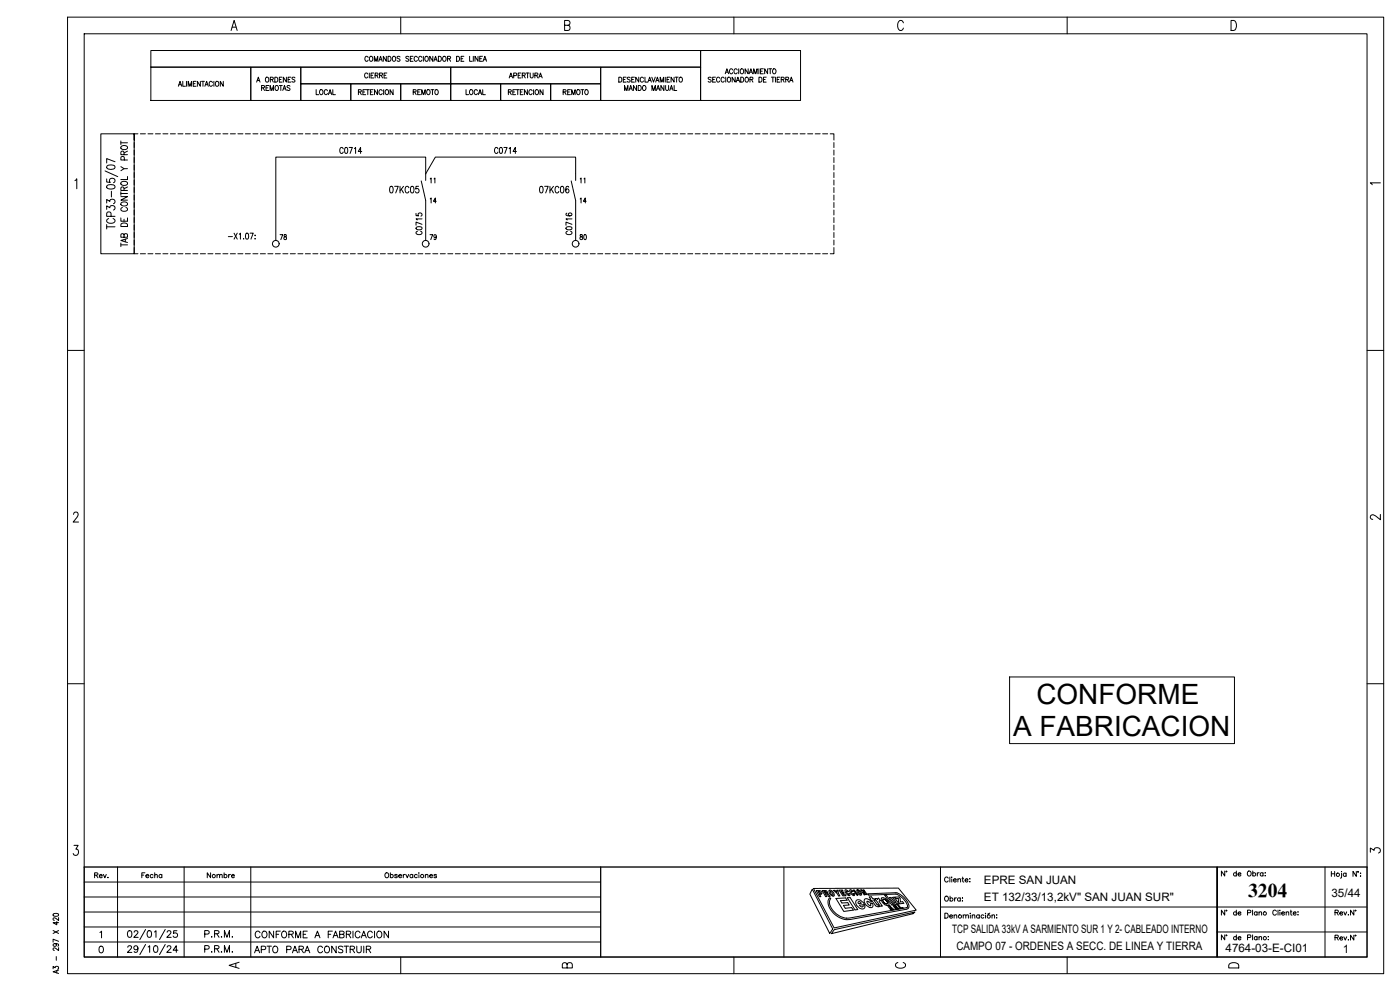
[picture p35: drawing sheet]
<svg xmlns="http://www.w3.org/2000/svg" width="420mm" height="297mm" viewBox="0 0 420 297" stroke-linecap="round" stroke-linejoin="round" font-family="sans-serif">
<defs><g id="words">
<g font-size="8.4">
<text x="311" y="211.2">CONFORME</text>
<text x="304.1" y="220.8">A FABRICACION</text>
</g>
<text font-size="5.9" x="374.6" y="269.1">3204</text>
<g font-size="5.3">
<text x="75.5" y="287.2">APTO PARA CONSTRUIR</text>
<text x="75.8" y="282.6">CONFORME A FABRICACION</text>
</g>
<g font-size="4.9">
<text x="147.5" y="47.3">C0714</text>
<text x="410.3" y="157.3">2</text>
<text x="410.3" y="257.2">3</text>
<text x="67.7" y="291.7">A</text>
<text x="167.9" y="291.7">B</text>
<text x="267.8" y="291.7">C</text>
<text x="367.9" y="291.7">D</text>
</g>
<g font-size="4.4">
<text x="93.8" y="29.6">LOCAL</text>
<text x="128.1" y="56.1">11</text>
<text x="173.2" y="56.1">11</text>
<text x="128.1" y="62.1">14</text>
<text x="173.2" y="62.1">14</text>
<text x="83.3" y="73">78</text>
<text x="128.1" y="73">79</text>
<text x="173.2" y="73">80</text>
<text x="27.5" y="264.6">Rev.</text>
<text x="41.6" y="264.6">Fecha</text>
<text x="61.4" y="264.6">Nombre</text>
</g>
<g font-size="3.5">
<text x="410.3" y="56.8">1</text>
<text x="295.3" y="265.3">EPRE SAN JUAN</text>
<text x="399.6" y="269.1">35/44</text>
<text x="295.3" y="270.3">ET 132/33/13,2kV&quot; SAN JUAN SUR&quot;</text>
<text x="285.8" y="279.8">TCP SALIDA 33kV A SARMIENTO SUR 1 Y 2- CABLEADO INTERNO</text>
<text x="287" y="284.9">CAMPO 07 - ORDENES A SECC. DE LINEA Y TIERRA</text>
<text x="367.8" y="285.7">4764-03-E-CI01</text>
<text x="403" y="285.9">1</text>
</g>
</g></defs>
<!-- layer: 0 -->
<g fill="none" stroke="#000" stroke-width=".3">
<path d="M20.3 5.1h395v287h-395zM25.3 10.1h385v277h-385zM69.4 9.1l.9-3 .9 3M69.7 8.1h1.1M120.3 5.1v5M169.5 7.6h1a.73 .73 0 0 0 .6-.7 .73 .73 0 0 0-.6-.8h-1v3h1a.81 .81 0 0 0 .6-.7 .81 .81 0 0 0-.6-.8M220.3 5.1v5M271.1 6.9a.8 .8 0 0 0-1.2-.6 2 2 0 0 0 .2 2.8 .86 .86 0 0 0 1-.7M320.3 5.1v5M369.5 6.1h.8a1.76 1.76 0 0 1 0 3h-.8zM22.5 54.2l.5-.6v3M31.5 51.3l3.8 1.7"/>
<path d="M32 53.7v.9l1.1 .1a.76 .76 0 0 1 .1-1 .76 .76 0 0 1 1 0 .76 .76 0 0 1 .1 1l-.2 .1M32.1 55.7l1-.3a1.16 1.16 0 0 1 1.4 .6v.2a1.63 1.63 0 0 1-2.5 0zM32.1 49.8l1-.3a1.16 1.16 0 0 1 1.4 .6v.1a1.63 1.63 0 0 1-2.5 0zM33.4 57.4v1.7M34.5 48.5l-2.5-.9v1.3M40.3 42.8v1.5M40.3 45v1.5M40.3 47.3v1.5M40.3 49.5v1.5M40.3 51.8v1.5M40.3 54v1.5M40.3 56.3v1.5"/>
<path d="M40.3 58.5v1.5M41.4 40.2h-1.1v35.9h-10v-35.9h10v1.8M42.1 40.2h1.5M44.4 40.2h1.5M46.6 40.2h1.5M48.9 40.2h1.5M51.1 40.2h1.5M53.4 40.2h1.5M55.6 40.2h1.5M57.9 40.2h1.5M60.1 40.2h1.6M62.4 40.2h1.5"/>
<path d="M64.6 40.2h1.5M66.9 40.2h1.5M69.1 40.2h1.5M71.4 40.2h1.5M73.6 40.2h1.5M75.9 40.2h1.5M78.1 40.2h1.5M80.4 40.2h1.5M82.6 40.2h1.5M84.9 40.2h1.5M87.1 40.2h1.5M89.4 40.2h1.5"/>
<path d="M91.6 40.2h1.5M93.9 40.2h1.5M96.1 40.2h1.5M98.4 40.2h1.5M100.6 40.2h1.5M102.9 40.2h1.5M103 44.7a.54 .54 0 0 0-.6-.5 .54 .54 0 0 0-.4 .7v.5a.53 .53 0 0 0 .4 .6 .53 .53 0 0 0 .6-.4M103.6 44.3l.4-.1a1.08 1.08 0 0 1-.2 1.8l-.4-.7zM104.8 44.2h.9l-.6 1.8M105.1 40.2h1.5M106.4 44.6l.3-.4v1.8M107.4 40.2h1.5"/>
<path d="M108.6 45.4h-1.1l.7-1.2v1.8M109.6 40.2h1.5M111.9 40.2h1.5M114.1 40.2h1.5M116.4 40.2h1.5M117.2 56h.6l.1 .3v1.2l-.4 .4-.3-.1-.2-.3-.1-.8zM118.4 55.9h1.1l-.7 2M118.6 40.2h1.5M120.1 55.9v2M120.4 56.7l.7 1.2M120.9 40.2h1.5M121.1 55.9l-1 1.3"/>
<path d="M122.7 56.4a.59 .59 0 0 0-.7-.5 .59 .59 0 0 0-.4 .8v.4a.59 .59 0 0 0 .4 .8 .59 .59 0 0 0 .7-.5M123.1 40.2h1.5M123.4 56h.6l.2 .3v1.2l-.4 .4-.4-.1-.2-.3zM125.4 40.2h1.5M125.6 55.9h-.7l-.1 .8a.59 .59 0 0 1 .8 .1 .59 .59 0 0 1 0 .8 .59 .59 0 0 1-.9-.1M126.4 54.3l1.4 5.9v11.9M127.6 40.2h1.5M129.9 40.2h1.5M132.1 40.2h1.5M134.4 40.2h1.5M136.6 40.2h1.5M138.9 40.2h1.5"/>
<path d="M141.1 40.2h1.5M143.4 40.2h1.5M145.6 40.2h1.5M147.9 40.2h1.5M150.1 40.2h1.5M152.4 40.2h1.5M154.6 40.2h1.5M156.9 40.2h1.5M159.1 40.2h1.5M161.4 40.2h1.5M162.2 56h.6l.1 .3v1.2l-.4 .4-.3-.1-.2-.3-.1-.8zM163.4 55.9h1.1l-.7 2"/>
<path d="M163.6 40.2h1.5M165.1 55.9v2M165.4 56.7l.7 1.2M165.9 40.2h1.5M166.1 55.9l-1 1.3M167.7 56.4a.59 .59 0 0 0-.7-.5 .59 .59 0 0 0-.4 .8v.4a.59 .59 0 0 0 .4 .8 .59 .59 0 0 0 .7-.5M168.1 40.2h1.5M168.4 56h.6l.2 .3v1.2l-.4 .4-.4-.1-.2-.3zM170.4 40.2h1.5M170.7 56.2l-.5-.3a1.17 1.17 0 0 0 .1 2 .59 .59 0 0 0 .5-.7 .59 .59 0 0 0-.8-.5l-.2 .5M171.4 54.3l1.4 5.9v11.9M172.6 40.2h1.5"/>
<path d="M172.8 52.2v-5.1h-42.1l-2.9 5.1v-5.1h-45v25M174.9 40.2h1.5M177.1 40.2h1.5M179.4 40.2h1.5M181.6 40.2h1.5M183.9 40.2h1.5M186.1 40.2h1.5M188.4 40.2h1.5M190.6 40.2h1.5M192.9 40.2h1.5M195.1 40.2h1.5M197.4 40.2h1.5"/>
<path d="M199.6 40.2h1.5M201.9 40.2h1.5M204.1 40.2h1.5M206.4 40.2h1.5M208.6 40.2h1.5M210.9 40.2h1.5M213.1 40.2h1.5M215.4 40.2h1.5M217.6 40.2h1.5M219.9 40.2h1.5M222.1 40.2h1.5M224.4 40.2h1.5"/>
<path d="M226.6 40.2h1.5M228.9 40.2h1.5M231.1 40.2h1.5M233.4 40.2h1.5M235.6 40.2h1.5M237.9 40.2h1.5M240.1 40.2h1.5M242.4 40.2h1.5M244.6 40.2h1.5M246.9 40.2h1.5M249.1 40.2h1.2v1.8M250.3 42.8v1.5"/>
<path d="M250.3 45v1.5M250.3 47.3v1.5M250.3 49.5v1.5M250.3 51.8v1.5M250.3 54v1.5M250.3 56.3v1.5M250.3 58.5v1.5M32 62.8v-1l1 .5a.74 .74 0 0 1 1.1-.6 .74 .74 0 0 1 0 1.3M32 60.9v-1l1 .5a.74 .74 0 0 1 1.1-.6 .74 .74 0 0 1 0 1.3M32 68.1h2.5M32 67.4v1.3M32.6 65.6a.73 .73 0 0 0-.6 .9 .73 .73 0 0 0 1 .5h.6a.73 .73 0 0 0 .9-.5 .73 .73 0 0 0-.6-.9"/>
<path d="M33.3 64.9v-.8a.69 .69 0 0 0-.6-.5 .69 .69 0 0 0-.7 .5v.8h2.5M40.3 74.3v1.8h1.1M40.3 60.8v1.5M40.3 63v1.5M40.3 65.3v1.5M40.3 67.5v1.5M40.3 69.8v1.5M40.3 72v1.5M42.1 76.1h1.5M44.4 76.1h1.5M46.6 76.1h1.5M48.9 76.1h1.5"/>
<path d="M51.1 76.1h1.5M53.4 76.1h1.5M55.6 76.1h1.5M57.9 76.1h1.5M60.1 76.1h1.6M62.4 76.1h1.5M64.6 76.1h1.5M66.9 76.1h1.5M68.5 71h1.3M69.1 76.1h1.5M70.2 70l1 1.8M71.2 70l-1 1.8"/>
<path d="M71.4 76.1h1.5M71.8 70.3l.4-.3v1.8M73.1 71.6v.2zM73.6 76.1h1.5M73.9 70h.2a1 1 0 0 1 .5 .9 1 1 0 0 1-.5 .9l-.4-.8zM75 70h1l-.7 1.8M75.9 76.1h1.5M76.6 70.5v.2zM76.6 71.6v.2zM78.1 76.1h1.5M80.4 76.1h1.5M82.6 76.1h1.5"/>
<path d="M84.9 76.1h1.5M87.1 76.1h1.5M89.4 76.1h1.5M91.6 76.1h1.5M93.9 76.1h1.5M96.1 76.1h1.5M98.4 76.1h1.5M100.6 76.1h1.5M102.9 76.1h1.5M105.1 76.1h1.5M107.4 76.1h1.5M109.6 76.1h1.5"/>
<path d="M111.9 76.1h1.5M114.1 76.1h1.5M116.4 76.1h1.5M118.6 76.1h1.5M120.9 76.1h1.5M123.1 76.1h1.5M124.9 64v.7l.7 .1a.54 .54 0 0 1 .1-.8 .54 .54 0 0 1 .8 .1 .54 .54 0 0 1-.2 .8M125 68.2l.9-.2 .8 .4a1 1 0 0 1-.9 .6 1 1 0 0 1-.9-.6zM125.3 69.4a.53 .53 0 0 0-.4 .6 .53 .53 0 0 0 .7 .4h.4a.52 .52 0 0 0 .6-.4 .52 .52 0 0 0-.4-.6M125.4 76.1h1.5M126.7 67.3l-1.8-.7v1M126.7 65.7h-1.8l.3 .3"/>
<path d="M127.6 76.1h1.5M129.9 76.1h1.5M132.1 76.1h1.5M134.4 76.1h1.5M136.6 76.1h1.5M138.9 76.1h1.5M141.1 76.1h1.5M143.4 76.1h1.5M145.6 76.1h1.5M147.9 76.1h1.5M150.1 76.1h1.5M152.4 76.1h1.5"/>
<path d="M154.6 76.1h1.5M156.9 76.1h1.5M159.1 76.1h1.5M161.4 76.1h1.5M163.6 76.1h1.5M165.9 76.1h1.5M168.1 76.1h1.5M169.9 68.2l1-.2 .8 .4a1 1 0 0 1-.9 .6 1 1 0 0 1-.9-.6zM170.1 64l-.2 .2a1.05 1.05 0 0 0 1.8 .1 .53 .53 0 0 0-.7-.4 .53 .53 0 0 0-.4 .7l.5 .2M170.3 69.4a.53 .53 0 0 0-.4 .6 .53 .53 0 0 0 .7 .4h.4a.52 .52 0 0 0 .6-.4 .52 .52 0 0 0-.4-.6M170.4 76.1h1.5M171.7 67.3l-1.8-.7v1"/>
<path d="M171.7 65.7h-1.8l.3 .3M172.6 76.1h1.5M174.9 76.1h1.5M177.1 76.1h1.5M179.4 76.1h1.5M181.6 76.1h1.5M183.9 76.1h1.5M186.1 76.1h1.5M188.4 76.1h1.5M190.6 76.1h1.5M192.9 76.1h1.5M195.1 76.1h1.5"/>
<path d="M197.4 76.1h1.5M199.6 76.1h1.5M201.9 76.1h1.5M204.1 76.1h1.5M206.4 76.1h1.5M208.6 76.1h1.5M210.9 76.1h1.5M213.1 76.1h1.5M215.4 76.1h1.5M217.6 76.1h1.5M219.9 76.1h1.5M222.1 76.1h1.5"/>
<path d="M224.4 76.1h1.5M226.6 76.1h1.5M228.9 76.1h1.5M231.1 76.1h1.5M233.4 76.1h1.5M235.6 76.1h1.5M237.9 76.1h1.5M240.1 76.1h1.5M242.4 76.1h1.5M244.6 76.1h1.5M246.9 76.1h1.5M250.3 74.3v1.8h-1.2"/>
<path d="M250.3 60.8v1.5M250.3 63v1.5M250.3 65.3v1.5M250.3 67.5v1.5M250.3 69.8v1.5M250.3 72v1.5M20.3 105.1h5M410.3 105.1h5M22.1 154.3l.2-.5 .7-.2 .3 .3 .1 .6-1.4 2.1h1.6M20.3 205.1h5M410.3 205.1h5M22.2 253.6h1.2l-.6 1.2a.88 .88 0 0 1 .7 1.3 .88 .88 0 0 1-1.5 0"/>
<path d="M120.3 287.1v5M220.3 287.1v5M320.3 287.1v5"/>
</g>
<!-- layer: TEXTOS -->
<g fill="none" stroke="#000" stroke-width=".3">
<path d="M45.3 15.2h165v5h-165zM110.5 17.3a.5 .5 0 0 0-.6-.4 .5 .5 0 0 0-.4 .6v.3a.5 .5 0 0 0 .4 .6 .5 .5 0 0 0 .6-.4M111.1 17l.1-.1a.72 .72 0 0 1 .7 .8 .72 .72 0 0 1-.8 .6l-.2-.5zM112.3 18.4v-1.5l.6 1.5 .5-1.5v1.5M113.7 18.4l.5-1.5 .5 1.5M113.9 17.9h.6M115.9 16.9v1.5l-.9-1.5v1.5M116.5 16.9a.77 .77 0 0 1 .9 .7 .77 .77 0 0 1-.9 .8zM117.9 17.1l.2-.2a.72 .72 0 0 1 .7 .8 .72 .72 0 0 1-.8 .6l-.3-.5zM120.1 17.1l-.4-.2-.5 .2 .1 .4 .8 .5-.4 .4-.5-.2M122.7 17.1l-.3-.2-.6 .2 .1 .4 .8 .5-.3 .4-.6-.2M123.1 17.6h.5"/>
<path d="M124 16.9h-.9v1.5h.9M125.3 17.3a.5 .5 0 0 0-.6-.4 .5 .5 0 0 0-.4 .6v.3a.5 .5 0 0 0 .4 .6 .5 .5 0 0 0 .6-.4M126.6 17.3a.5 .5 0 0 0-.6-.4 .5 .5 0 0 0-.4 .6v.3a.5 .5 0 0 0 .4 .6 .5 .5 0 0 0 .6-.4M127.1 16.9v1.5M127.8 17l.1-.1a.72 .72 0 0 1 .7 .8 .72 .72 0 0 1-.8 .6l-.3-.5zM129.9 16.9v1.5l-.9-1.5v1.5M130.2 18.4l.5-1.5 .5 1.5M130.4 17.9h.6M131.6 16.9a.77 .77 0 0 1 .9 .7 .77 .77 0 0 1-.9 .8zM133 17.1l.2-.2a.72 .72 0 0 1 .7 .8 .72 .72 0 0 1-.8 .6l-.3-.5zM134.3 17.6l.8-.1 .1-.5-.9-.1v1.5M134.8 17.6l.4 .8"/>
<path d="M137 16.9a.77 .77 0 0 1 .9 .7 .77 .77 0 0 1-.9 .8zM138.4 17.6h.5M139.2 16.9h-.8v1.5h.8M140.9 16.9v1.5h.8M142 16.9v1.5M143.5 16.9v1.5l-.9-1.5v1.5M144 17.6h.5M144.8 16.9h-.8v1.5h.8M145 18.4l.5-1.5 .5 1.5M145.2 17.9h.6M210.3 15.2h30v14.9h-30zM45.3 20.2h30v9.9h-30z"/>
<path d="M53.5 25.9l.5-1.5 .5 1.5M53.7 25.4h.6M54.9 24.4v1.5h.7M56 24.4v1.5M56.5 25.9v-1.5l.5 1.5 .5-1.5v1.5M58 25.1h.5M58.9 24.4h-.9v1.5h.9M60.1 24.4v1.5l-.9-1.5v1.5M60.5 24.4h.9M60.9 24.4v1.5M61.5 25.9l.5-1.5 .5 1.5M61.7 25.4h.6"/>
<path d="M63.7 24.8a.5 .5 0 0 0-.5-.4 .5 .5 0 0 0-.4 .6v.3a.5 .5 0 0 0 .4 .6 .5 .5 0 0 0 .5-.4M64.2 24.4v1.5M64.9 24.5a.69 .69 0 0 1 .8 .6 .69 .69 0 0 1-.8 .7l-.3-.5zM67 24.4v1.5l-.9-1.5v1.5M75.3 20.2h15v9.9h-15zM77 24.6l.5-1.4 .5 1.4M77.2 24.2h.6M78.5 26.4l.8-.1v-.5l-.8-.1v1.5M78.9 26.4l.5 .8M79.8 26.4h.6M79.9 23.2a.69 .69 0 0 1 .8 .7 .69 .69 0 0 1-.8 .7l-.3-.5zM80.7 25.7h-.9v1.5h.9"/>
<path d="M81.1 27.2v-1.5l.5 1.5 .5-1.5v1.5M81.1 23.9l.8-.1 .1-.5-.9-.1v1.4M81.6 23.9l.4 .7M82.5 23.2a.76 .76 0 0 1 .9 .7 .76 .76 0 0 1-.9 .7zM82.8 25.7h.1a.71 .71 0 0 1 .7 .7 .71 .71 0 0 1-.8 .7l-.3-.5zM83.8 23.9h.5M83.8 25.7h.9M84.3 25.7v1.5M84.7 23.2h-.9v1.4h.9M84.9 27.2l.5-1.5 .5 1.5M85 26.6h.7M86 23.2v1.4l-1-1.4v1.4"/>
<path d="M86.5 23.9h.5M87 25.9l-.3-.2-.6 .2 .2 .3 .7 .5-.3 .5-.6-.3M87.3 23.2h-.8v1.4h.8M88.5 23.4l-.3-.2-.6 .2 .1 .3 .8 .5-.3 .4-.6-.2M90.3 25.1h15v5h-15zM90.3 20.2h45v4.9h-45zM105.3 25.1h15v5h-15zM107.6 27.6l.7-.1 .1-.5-.8-.1v1.5M108 27.6l.5 .8M108.9 27.6h.5M109.7 26.9h-.8v1.5h.8M109.9 26.9h.9"/>
<path d="M110.4 22.2a.49 .49 0 0 0-.6-.3 .49 .49 0 0 0-.4 .6v.3a.49 .49 0 0 0 .4 .6 .49 .49 0 0 0 .6-.3M110.4 26.9v1.5M110.8 21.9v1.5M111.2 27.6h.5M111.4 22.6h.5M112 26.9h-.8v1.5h.8M112.2 21.9h-.8v1.5h.8M112.6 22.6l.7-.1 .1-.5-.8-.1v1.5M113 22.6l.5 .8M113.3 26.9v1.5l-.9-1.5v1.5M113.9 22.6l.8-.1 .1-.5-.9-.1v1.5M114.4 22.6l.4 .8"/>
<path d="M114.7 27.3a.5 .5 0 0 0-.6-.4 .5 .5 0 0 0-.4 .6v.3a.5 .5 0 0 0 .4 .6 .5 .5 0 0 0 .6-.4M115.1 26.9v1.5M115.3 22.6h.5M115.9 27l.1-.1a.71 .71 0 0 1 .7 .8 .71 .71 0 0 1-.8 .6l-.3-.5zM116.1 21.9h-.8v1.5h.8M118 26.9v1.5l-.9-1.5v1.5M120.3 25.1h15v5h-15zM124 27.6l.8-.1v-.5l-.8-.1v1.5M124.5 27.6l.4 .8M125.4 27.6h.5M126.2 26.9h-.8v1.5h.8M126.6 28.4v-1.5l.5 1.5 .5-1.5v1.5"/>
<path d="M128.3 27a.69 .69 0 0 1 .8 .6 .69 .69 0 0 1-.8 .7l-.2-.5zM129.3 26.9h.9M129.8 26.9v1.5M130.8 27l.1-.1a.71 .71 0 0 1 .7 .8 .71 .71 0 0 1-.8 .6l-.3-.5zM135.3 25.1h15v5h-15zM135.3 20.2h45v4.9h-45zM139.9 26.9v1.5h.7M141.2 27a.69 .69 0 0 1 .8 .6 .69 .69 0 0 1-.8 .7l-.3-.5zM143.3 27.3a.49 .49 0 0 0-.6-.4 .49 .49 0 0 0-.4 .6v.3a.49 .49 0 0 0 .4 .6 .49 .49 0 0 0 .6-.4M143.5 28.4l.6-1.5 .5 1.5M143.7 27.9h.7M144.9 26.9v1.5h.8"/>
<path d="M150.3 25.1h15v5h-15zM152.6 27.6l.7-.1 .1-.5-.8-.1v1.5M152.8 23.4l.5-1.5 .5 1.5M153 27.6l.5 .8M153 22.9h.6M153.9 27.6h.5M154.2 22.7l.7-.1 .1-.6-.8-.1v1.5M154.7 26.9h-.8v1.5h.8M154.9 26.9h.9M155.4 26.9v1.5M155.5 22.6h.5M156.2 27.6h.5"/>
<path d="M156.4 21.9h-.9v1.5h.9M156.7 22.6l.8-.1 .1-.5-.9-.1v1.5M157 26.9h-.8v1.5h.8M157.2 22.6l.4 .8M157.9 21.9h.9M158.3 26.9v1.5l-.9-1.5v1.5M158.3 21.9v1.5M159.1 21.9v1.1l.4 .4 .4-.2 .1-1.3M159.7 27.3a.5 .5 0 0 0-.6-.4 .5 .5 0 0 0-.4 .6v.3a.5 .5 0 0 0 .4 .6 .5 .5 0 0 0 .6-.4M160.1 26.9v1.5M160.5 22.6l.8-.1 .1-.5-.9-.1v1.5M160.7 27.1l.3-.2a.71 .71 0 0 1 .7 .8 .71 .71 0 0 1-.8 .6l-.3-.5z"/>
<path d="M161 22.6l.4 .8M161.7 23.4l.5-1.5 .5 1.5M161.9 22.9h.6M163 26.9v1.5l-.9-1.5v1.5M165.3 25.1h15v5h-15zM169 27.6l.8-.1v-.5l-.8-.1v1.5M169.5 27.6l.4 .8M170.4 27.6h.5M171.2 26.9h-.8v1.5h.8M171.6 28.4v-1.5l.5 1.5 .5-1.5v1.5M173.3 27a.69 .69 0 0 1 .8 .6 .69 .69 0 0 1-.8 .7l-.2-.5zM174.3 26.9h.9"/>
<path d="M174.8 26.9v1.5M175.8 27l.1-.1a.71 .71 0 0 1 .7 .8 .71 .71 0 0 1-.8 .6l-.3-.5zM180.3 20.2h30v9.9h-30zM185.7 23.2a.78 .78 0 0 1 .9 .5 .78 .78 0 0 1-.4 .9h-.5zM187.1 23.9h.5M187.4 27.2v-1.5l.5 1.5 .5-1.5v1.5M187.9 23.2h-.8v1.4h.8M188.8 27.2l.5-1.5 .5 1.5M189 26.6h.6M189.1 23.4l-.3-.2-.6 .2 .2 .3 .7 .5-.3 .4-.6-.2M189.6 23.9h.5M190.4 23.2h-.8v1.4h.8"/>
<path d="M191 25.7v1.5l-.9-1.5v1.5M191.5 25.7a.77 .77 0 0 1 1 .7 .77 .77 0 0 1-1 .8zM191.7 23.2v1.4l-.9-1.4v1.4M193.1 25.7a.69 .69 0 0 1 .8 .7 .69 .69 0 0 1-.8 .7l-.3-.5zM193.1 23.5a.5 .5 0 0 0-.6-.3 .5 .5 0 0 0-.4 .5v.4a.5 .5 0 0 0 .4 .5 .5 .5 0 0 0 .6-.3M193.6 23.2v1.4h.7M194.5 24.6l.5-1.4 .5 1.4M194.7 24.2h.6M195.6 23.2l.5 1.4 .6-1.4M195.7 27.2v-1.5l.5 1.5 .5-1.5v1.5M196.8 24.6l.5-1.4 .5 1.4M197 24.2h.6"/>
<path d="M197 27.2l.5-1.5 .5 1.5M197.2 26.6h.6M198.1 24.6v-1.4l.5 1.4 .6-1.4v1.4M199.3 25.7v1.5l-1-1.5v1.5M199.7 23.2v1.4M199.8 25.7v1l.3 .5 .5-.3 .1-1.2M200.2 23.9h.5M201 27.2l.5-1.5 .5 1.5M201 23.2h-.8v1.4h.8M201.2 26.6h.6M202.3 23.2v1.4l-.9-1.4v1.4M202.3 25.7v1.5h.8"/>
<path d="M202.6 23.2h.9M203.1 23.2v1.4M204 23.2a.68 .68 0 0 1 .8 .7 .68 .68 0 0 1-.8 .7l-.2-.5zM213.4 23.4l-.7-.2-.1 .4 .7 .4 .1 .4-.3 .2-.6-.2M213.9 23.9h.5M214.7 23.2h-.8v1.4h.8M216 23.5a.49 .49 0 0 0-.6-.3 .49 .49 0 0 0-.4 .5v.4a.49 .49 0 0 0 .4 .5 .49 .49 0 0 0 .6-.3M217.4 23.5a.49 .49 0 0 0-.6-.3 .49 .49 0 0 0-.4 .5v.4a.49 .49 0 0 0 .4 .5 .49 .49 0 0 0 .6-.3M217.6 22.1l.6-1.5 .5 1.5M217.8 23.2v1.4M217.8 21.7h.7M218.5 23.2a.68 .68 0 0 1 .8 .7 .68 .68 0 0 1-.8 .7l-.2-.5z"/>
<path d="M219.9 21a.5 .5 0 0 0-.6-.4 .5 .5 0 0 0-.4 .6v.4a.5 .5 0 0 0 .4 .5 .5 .5 0 0 0 .6-.3M220.6 23.2v1.4l-.9-1.4v1.4M221 24.6l.5-1.4 .5 1.4M221.1 24.2h.7M221.2 21a.5 .5 0 0 0-.5-.4 .5 .5 0 0 0-.4 .6v.4a.5 .5 0 0 0 .4 .5 .5 .5 0 0 0 .5-.3M221.7 20.6v1.5M222.3 23.2a.76 .76 0 0 1 .9 .7 .76 .76 0 0 1-.9 .7zM222.4 20.7a.69 .69 0 0 1 .8 .7 .69 .69 0 0 1-.8 .7l-.3-.5zM223.9 23.2a.68 .68 0 0 1 .7 .7 .68 .68 0 0 1-.7 .7l-.3-.5zM224.5 20.6v1.5l-.9-1.5v1.5M224.8 22.1l.6-1.5 .5 1.5M225 21.7h.7"/>
<path d="M225.1 23.9l.7-.1 .1-.5-.8-.1v1.4M225.5 23.9l.5 .7M226.2 22.1v-1.5l.5 1.5 .5-1.5v1.5M227.7 20.6v1.5M227.8 23.2a.76 .76 0 0 1 .9 .7 .76 .76 0 0 1-.9 .7zM228.3 21.4h.5M229.1 20.6h-.8v1.5h.8M229.1 23.9h.5M229.9 23.2h-.8v1.4h.8M230.4 20.6v1.5l-.9-1.5v1.5M230.7 20.6h.9M231.2 20.6v1.5"/>
<path d="M231.5 23.2h.9M231.9 23.2v1.4M232.1 20.7a.69 .69 0 0 1 .8 .7 .69 .69 0 0 1-.8 .7l-.2-.5zM232.7 23.2v1.4M233.2 23.9h.6M234.1 23.2h-.9v1.4h.9M234.5 23.9l.7-.1 .1-.5-.8-.1v1.4M234.9 23.9l.4 .7M235.8 23.9l.8-.1v-.5l-.8-.1v1.4M236.3 23.9l.4 .7M237 24.6l.5-1.4 .5 1.4M237.1 24.2h.7"/>
<path d="M36.3 59h2l-2 1h2M36.3 42.3v1.1M36.3 57.5v1.1M36.3 58.1h2M36.3 50l.9 .6M36.3 42.8h2M36.4 54.7a1.14 1.14 0 0 1 1.9 .5 1.11 1.11 0 0 1-1.1 .5 1.11 1.11 0 0 1-.9-.8zM36.4 44a1.12 1.12 0 0 1 1.9 .4 1.1 1.1 0 0 1-1.1 .5 1.1 1.1 0 0 1-.9-.8zM37.2 57.2l-.1-1h-.7l-.1 1h2M37.2 46.4l-.1-.9-.3-.2-.4 .2-.1 .9h2M37.3 48l-.1-.9h-.8l-.1 .9h2M38.3 53v.9h-2"/>
<path d="M38.3 50.6h-1.1l-.9 .6M38.3 56.1l-1.1 .5M38.3 45.3l-1.1 .6M36.3 65.4v1h2v-1M36.3 73.5h2M36.3 72.9v1.1M36.4 67.2a1.27 1.27 0 0 1 1.9 .2v.6h-2zM36.4 60.9a1.12 1.12 0 0 1 1.9 .4 1.1 1.1 0 0 1-1.1 .5 1.1 1.1 0 0 1-.9-.8zM36.7 62.3a.59 .59 0 0 0-.4 .7 .59 .59 0 0 0 .7 .4h.5a.59 .59 0 0 0 .8-.4 .59 .59 0 0 0-.5-.7M37.2 70.5l.4-.4 .5 .1 .2 .3v.7h-2l.1-.9h.7l.1 .9M37.2 65.8v.6M37.6 71.8v.7"/>
<path d="M38.3 71.6l-2 .6 2 .6M15.9 279.2l1.7 .9M16 274.2l.9-.2 .7 .4a.92 .92 0 0 1-.8 .5 .92 .92 0 0 1-.9-.5zM17 276.5v1l-1.1-.7h1.7M17.6 275.3v.9l-1.2-.8-.5 .2 .1 .4 .3 .1M17.6 279.2l-1.7 .9M30 279.8l.5-.4v2M38.5 279.3h.5a1.14 1.14 0 0 1 0 1.9h-.2a1.26 1.26 0 0 1-.3-1.9zM40.3 279.7l.1-.4h.6l.4 .5-1.3 1.4h1.4M43.7 278.9l-1.7 3M44.4 279.3h.5a1.14 1.14 0 0 1 0 1.9h-.2a1.26 1.26 0 0 1-.3-1.9zM46.3 279.6l.5-.3v1.9"/>
<path d="M49.6 278.9l-1.7 3M50.2 279.7l.1-.4h.6l.4 .5-1.2 1.4h1.3M53.1 279.3h-1v.8a.7 .7 0 0 1 1 0 .7 .7 0 0 1-.1 1.1 .7 .7 0 0 1-1-.3M15.9 290.7v-.7l.7 .4a.49 .49 0 0 1 .7-.4 .49 .49 0 0 1 0 .8M16.5 283.1l.4 .2a.45 .45 0 0 1-.5 .7 .45 .45 0 0 1-.2-.8l1.3 .1 .1 .3-.3 .3M16.9 287v1.1M17 291.3v.6M17.6 291.1l-1.7 .5 1.7 .5M17.6 284.3v.9l-1.2-.8-.5 .2 .1 .4 .3 .2M17.6 282.4l-1.7-.6v.9M30 284a.63 .63 0 0 1 .9 .3l.1 .5a.87 .87 0 0 1-.7 1.1 1.29 1.29 0 0 1-.3-1.9zM38.3 284.2l.2-.4h.6l.4 .5-1.3 1.5h1.4"/>
<path d="M41.4 284.4a.63 .63 0 0 1-.8 .6 .63 .63 0 0 1-.3-1 .63 .63 0 0 1 1 0l.1 .4a.96 .96 0 0 1-.8 1.4l-.3-.3M43.7 283.4l-1.7 3M44.4 284.1l.5-.3v2M46.3 283.8h.5a1.14 1.14 0 0 1 0 2h-.2a1.26 1.26 0 0 1-.3-2zM49.6 283.4l-1.7 3M50.2 284.2l.1-.4h.6l.4 .5-1.2 1.5h1.3M53.4 285.1h-1.4l.9-1.3v2M61.4 284.8l1.2-.1 .2-.3-.1-.5-1.3-.2v2M61.4 280.3l1.2-.1 .2-.3-.1-.5-1.3-.2v2M63.5 285.6h.1zM63.5 281.1h.1zM64.4 284.7l1.1-.1 .2-.5-.5-.4h-.8v2"/>
<path d="M64.4 280.2l1.1-.1 .2-.5-.5-.4h-.8v2M65.1 284.7l.6 1M65.1 280.2l.6 1M66.4 285.6h.2zM66.4 281.1h.2zM67.3 285.7v-2l.8 2 .8-2v2M67.3 281.2v-2l.8 2 .8-2v2M69.6 285.6h.2zM69.6 281.1h.2z"/>
</g>
<!-- layer: rotulo -->
<path d="M25.3 260.1h385" fill="none" stroke="#000" stroke-width=".4"/>
<g fill="none" stroke="#000" stroke-width=".3">
<path d="M25.3 260.1v27h385v-27M25.3 278.1h155M25.3 273.6h155M25.3 269.1h155M25.3 264.6h155M35.3 260.1v27M55.3 260.1v27M75.3 260.1v27M117.2 262.6a.48 .48 0 0 1 .7-.1 .48 .48 0 0 1 0 .7 .48 .48 0 0 1-.7-.1M117.2 261.9v1.5M119.2 262.6l-.3-.2-.5 .2 .8 .3v.4l-.8-.2M119.6 262.8h.9a.5 .5 0 0 0-.8-.2 .5 .5 0 0 0 0 .8 .5 .5 0 0 0 .8-.3"/>
<path d="M121 262.4v1M121.6 262.4l-.6 .4M121.8 262.4l.4 1 .5-1M123.9 262.6a.48 .48 0 0 0-.7-.1 .48 .48 0 0 0 0 .7 .48 .48 0 0 0 .7-.1M123.9 262.4v1M125.2 262.6a.48 .48 0 0 0-.7-.1 .48 .48 0 0 0 0 .7 .48 .48 0 0 0 .7-.1M125.7 261.9h.1M125.7 262.4v1M127.6 262.7l.4-.3h.4l.1 1M127.6 262.4v1M128.9 262.8h.9a.5 .5 0 0 0-.8-.2 .5 .5 0 0 0 0 .8 .5 .5 0 0 0 .8-.3M131 262.6l-.3-.2-.5 .2 .8 .3v.4l-.5 .1-.3-.3"/>
<path d="M180.3 260.1v27M235.3 260.1v27M243.8 266.8l6.1 11.9-.9 1.4-6-11.8zM244.1 266.6l25.5-.1 5.4 6.6-24.7 5.3zM245 267.2h1a.62 .62 0 0 1 .6 .4 .62 .62 0 0 1-.2 .7h-.5l.5 .7h-.5zM245.5 267.5h.5l.2 .5h-.4zM247.8 267.9l.2-.2-.2-.2-.6-.1 .4 .6h.2M248.2 268.3l-.5-.1 .5 .8h-.4M248.3 268.4l.4 .6h.4l-.8-.9-.2-.7-1.4-.2 1.1 1.8M248.9 267.1a1.38 1.38 0 0 1 1.4 1.8 1.38 1.38 0 0 1-1.4-1.8zM249.2 267.4l.6 .5 .2 .8-.6-.5zM250.2 267.1h.4l.6 .6-.1-.6h.4l.1 .9 .5 .8h-.4l-.4-.6z"/>
<path d="M250.4 278.9l24.2-5.3-.6 .6-24.5 5.9zM250.9 269.6l2.9-.2 .4 .7-2 .1 .5 .7 1.7-.1 .5 .7-1.8 .2 .6 .8 1.9-.2 .5 .8-2.9 .4zM251.8 267.1l1-.1 .2 .4h-.6l.3 .4 .5-.1 .2 .3h-.5l.2 .5 .6-.1 .2 .4h-.9zM254.1 275.5h.1M254.3 269.4l.8-.1 2.3 3.6-.8 .1zM254.7 268.1v.3l-.7-1.1 .4 .3 .2-.2-.8-.4a1.22 1.22 0 0 0 1 1.7l.3-.2-.1-.4h-.3M256.1 267h.3l1 1.6h-.3zM256.1 268.1v.3l-.8-1.1 .7 .1-.8-.5a1.22 1.22 0 0 0 1 1.8l.3-.2-.1-.4h-.3M257.2 267a1.26 1.26 0 0 1 1.3 1.6 1.26 1.26 0 0 1-1.3-1.6zM257.5 267.2l.5 .4 .2 .7-.5-.4zM257.6 271.1l.8-.1-.2-.3-.5-.2-.1 .6M258.3 267h.3l.9 .8-.5-.8h.3l.9 1.4h-.2l-.9-.7 .5 .8h-.2z"/>
<path d="M259.5 269.8a1.64 1.64 0 0 1 2.1 .8l-.8 .1-.5-.3a1 1 0 0 0 1 1.3l-.1-.6h.6a.78 .78 0 0 1-.4 1.2 2.13 2.13 0 0 1-1.9-2.5zM259.6 271.7a.86 .86 0 0 1-.4 1 .86 .86 0 0 1-1.1-.1l-1-1a.97 .97 0 0 1 0-1.5 .97 .97 0 0 1 1.4 .2l1 1.1-1.6 .2 .8 .5 .3-.3 .6-.1M262.7 271.6l.4 .4h.5M262.8 271.7l-1.1-1.5h-.3l-.4-.4h.3l-.4-.7h.6l.5 .6h.3l.3 .4-.3 .1 .9 1.2 .8 .6-.4 .1M264.2 270.2l-.3 .3 .9 1.4h-.6l-1.6-2.3h.6l.2 .2 .3-.3 .5 .7M264.6 269.5a1.83 1.83 0 0 1 2.1 2.1 1.83 1.83 0 0 1-2.1-2.1zM265 269.8h.5l.6 .5a.58 .58 0 0 1 0 1l-.9-.5-.3-.7zM265.5 268.6h.5l2.1 2.8-.5 .1zM266.5 271.8h.6l.2 .2h-.5l.8 .3 .3 .4v.4l-.6-.1-.3-.4h.5l-.6-.2zM266.9 269.3h.5l1 1.4 .5 .1-1-1.6h.4l1.5 2-.4 .1-.3-.3v.3l-.2 .1-.6-.3zM266.9 271.7h.1M268 272.8l.3 .2z"/>
<path d="M268.1 271.5l.7 .1 .2 .5 .6 .6-.3 .1-.6-.5 .4 .5-.2 .1-.9-1.2zM268.5 271.7h.1M268.5 271.7h-.3l.3 .4 .3-.1-.2-.3M268.6 269.2l1.2-.1 .3 .4 .1 1.1h.7l.3 .4-1.1 .2-.4-.6-.1-1h-.7zM268.8 268.2a5.2 5.2 0 0 1 3.5 3.9l-.4 .3-17.8 3.1M268.9 268.3l-8.3 .3-.2-.4 8.5-.4a5.6 5.6 0 0 1 3.9 4.1l-.2 .6M269.2 271.4l.3-.1 .8 1.1 .5 .1-.6 .1zM269.5 272.5l.4 .2zM270.7 272.3l.4 .2zM272.1 272.8l-16.8 3.1a6.1 6.1 0 0 1-6.8-5.7l.4-.9 .4 .2a3.2 3.2 0 0 0 1.1 4.1 6 6 0 0 0 3.7 1.9M272.6 272.5l-.5 .3M282.3 272.1h127.8"/>
<path d="M282.3 260.1v27M283.6 274h.4a.8 .8 0 0 1 .6 .7 .8 .8 0 0 1-.6 .8h-.4zM283.6 269.1l.2-.1a.67 .67 0 0 1 .8 .7 .67 .67 0 0 1-1 .5zM284.6 263.5a.56 .56 0 0 0-.7-.4 .56 .56 0 0 0-.4 .6v.4a.56 .56 0 0 0 .4 .5 .56 .56 0 0 0 .7-.3M285 274.9h.8a.48 .48 0 0 0-.5-.4 .48 .48 0 0 0-.4 .5 .48 .48 0 0 0 .4 .5l.5-.2M285.1 263.1v1.5M285.1 269.6a.48 .48 0 0 1 .7-.1 .48 .48 0 0 1 0 .7 .48 .48 0 0 1-.7 0M285.1 268.9v1.5M285.6 263.2h.1M285.6 263.7v.9M286.1 264.1h.9a.48 .48 0 0 0-.5-.4 .48 .48 0 0 0-.5 .5 .48 .48 0 0 0 .5 .4l.5-.2M286.3 274.8l.4-.3 .4 .1v.9"/>
<path d="M286.3 274.5v1M286.5 269.4v1M287.1 269.4l-.4 .1-.2 .3M287.5 263.9l.3-.3 .4 .1 .1 .9M287.5 263.6v1M288.2 269.6a.47 .47 0 0 0-.7-.1 .47 .47 0 0 0 0 .7 .47 .47 0 0 0 .7 0M288.2 269.4v1M288.7 263.6h.5M288.9 269.4h.1M288.9 270.3h.1M288.9 263.1v1.3l.4 .2M289.1 274.8l.3-.3 .4 .1v.9"/>
<path d="M289.1 274.5v1M289.6 264.1h.9a.48 .48 0 0 0-.5-.4 .48 .48 0 0 0-.5 .5 .48 .48 0 0 0 .5 .4l.5-.2M289.8 274.8l.4-.3 .4 .1v.9M291.1 264.5h.1M291.1 263.6h.1M291.1 274h.1M291.2 274.6v.9M291.8 274.8l.3-.3 .4 .1 .1 .9M291.8 274.5v1M293.9 274.7a.47 .47 0 0 0-.7-.1 .47 .47 0 0 0 0 .7 .47 .47 0 0 0 .7 0M293.9 274.5v1M295.3 274.7a.47 .47 0 0 0-.7-.1 .47 .47 0 0 0 0 .7 .47 .47 0 0 0 .7 0"/>
<path d="M295.7 274h.1M295.8 274.6v.9M297.1 274l-.7 .3M297.7 274.8l.4-.3 .3 .1 .1 .9M297.7 274.5v1M299.1 274.5h.1M299.1 275.3h.1M365.1 279.6h45M367.6 273.1v1.5l-1-1.5v1.5M367.6 261.3v1.5l-1-1.5v1.5M371 273.8a.47 .47 0 0 0-.7-.1 .47 .47 0 0 0 0 .7 .47 .47 0 0 0 .7 0M371 262.1a.47 .47 0 0 0-.7-.1 .47 .47 0 0 0 0 .7 .47 .47 0 0 0 .7-.1"/>
<path d="M371 261.3v1.5M371 273.1v1.5M371.6 274h.8a.51 .51 0 0 0-.8-.2 .51 .51 0 0 0 0 .8 .51 .51 0 0 0 .8-.2M371.6 262.3h.8a.51 .51 0 0 0-.8-.3 .51 .51 0 0 0 0 .9 .51 .51 0 0 0 .8-.3M374.4 273.9l.9-.1v-.6l-.9-.1v1.5M374.5 261.6a.66 .66 0 0 1 1 .5 .66 .66 0 0 1-1 .5zM375.9 273.1v1.5M376 262.1a.48 .48 0 0 1 .7-.1 .48 .48 0 0 1 0 .7 .48 .48 0 0 1-.7-.1M376 261.3v1.5M377.3 273.8a.47 .47 0 0 0-.7-.1 .47 .47 0 0 0 0 .7 .47 .47 0 0 0 .7 0M377.3 273.6v1M377.3 261.9v.9"/>
<path d="M377.8 273.9l.4-.3h.4v1M377.8 273.6v1M377.9 261.9h-.4l-.2 .4M379 262.1a.47 .47 0 0 0-.7-.1 .47 .47 0 0 0 0 .7 .47 .47 0 0 0 .7-.1M379 261.9v.9M379.7 261.9h.1M379.7 262.7h.1M383 273.4a.54 .54 0 0 0-.6-.3 .54 .54 0 0 0-.4 .5v.4a.54 .54 0 0 0 .4 .6 .54 .54 0 0 0 .6-.4M383.6 273.1v1.5M384.1 273.2h.1M384.1 273.6v1M384.6 274h.9a.48 .48 0 0 0-.7-.3 .48 .48 0 0 0-.2 .7 .48 .48 0 0 0 .7 .1l.2-.1"/>
<path d="M386 273.9l.3-.3h.4l.1 1M386 273.6v1M387.2 273.6h.5M387.4 273.1v1.2l.4 .3M388.1 274h.9a.49 .49 0 0 0-.7-.3 .49 .49 0 0 0-.2 .7 .49 .49 0 0 0 .7 .1l.2-.1M389.5 273.6h.1M389.5 274.4h.1M397.7 260.1v27M399.6 261.5v1.5M399.6 262.2h1M400.6 261.5v1.5M400.7 273.8l.8-.1 .1-.5-.9-.1v1.5"/>
<path d="M401.2 273.8l.5 .8M402.1 274h.8a.48 .48 0 0 0-.6-.3 .48 .48 0 0 0-.2 .7 .48 .48 0 0 0 .7 .1l.1-.1M402.6 261.5h.1M402.6 262v1.2l-.3 .3M403.3 273.6l.4 1 .5-1M404 262.2a.47 .47 0 0 0-.7-.1 .47 .47 0 0 0 0 .7 .47 .47 0 0 0 .7-.1M404 262v1M404.7 274.4h.1M406.3 273.1v1.5l-1-1.5v1.5M407 261.5v1.5l-.9-1.5v1.5M408.3 262h.1M408.3 262.8h.1"/>
<path d="M25.3 282.6h155M365.3 287.1v-27v27M367.6 280.5v1.5l-1-1.5v1.5M371 281.2a.47 .47 0 0 0-.7 0 .47 .47 0 0 0 0 .7 .47 .47 0 0 0 .7-.1M371 280.5v1.5M371.6 281.4h.8a.48 .48 0 0 0-.6-.3 .48 .48 0 0 0-.2 .7 .48 .48 0 0 0 .7 .1l.1-.1M374.4 281.3l.9-.1v-.6l-.9-.1v1.5M375.9 280.5v1.5M377.3 281.2a.47 .47 0 0 0-.7 0 .47 .47 0 0 0 0 .7 .47 .47 0 0 0 .7-.1M377.3 281v1M377.8 281.3l.4-.3 .4 .1v.9M377.8 281v1"/>
<path d="M380.6 281h.1M380.6 281.9h.1M400.7 281.3l.8-.1 .1-.5-.9-.1v1.5M401.2 281.3l.5 .8M402.1 281.5h.8a.48 .48 0 0 0-.6-.3 .48 .48 0 0 0-.2 .7 .48 .48 0 0 0 .7 .1l.1-.1M403.3 281.1l.4 1 .5-1M404.7 281.9h.1M406.3 280.6v1.5l-1-1.5v1.5"/>
<circle cx="116.1" cy="262.5" r=".69"/>
<circle cx="126.7" cy="262.8" r=".49"/>
<circle cx="288.1" cy="275" r=".49"/>
<circle cx="296.7" cy="275" r=".49"/>
<circle cx="368" cy="261.5" r=".14"/>
<circle cx="368" cy="273.2" r=".14"/>
<circle cx="379.6" cy="274.1" r=".49"/>
<circle cx="401.5" cy="262.4" r=".49"/>
<circle cx="406.8" cy="273.2" r=".14"/>
<circle cx="407.5" cy="261.6" r=".14"/>
<circle cx="368" cy="280.6" r=".14"/>
<circle cx="379.6" cy="281.5" r=".49"/>
<circle cx="406.8" cy="280.7" r=".14"/>
</g>
<!-- layer: TextoC interno -->
<path d="M303 203.1h67.5v20h-67.5z" fill="none" stroke="#000" stroke-width=".3"/>
<use href="#words"/>
</svg>
